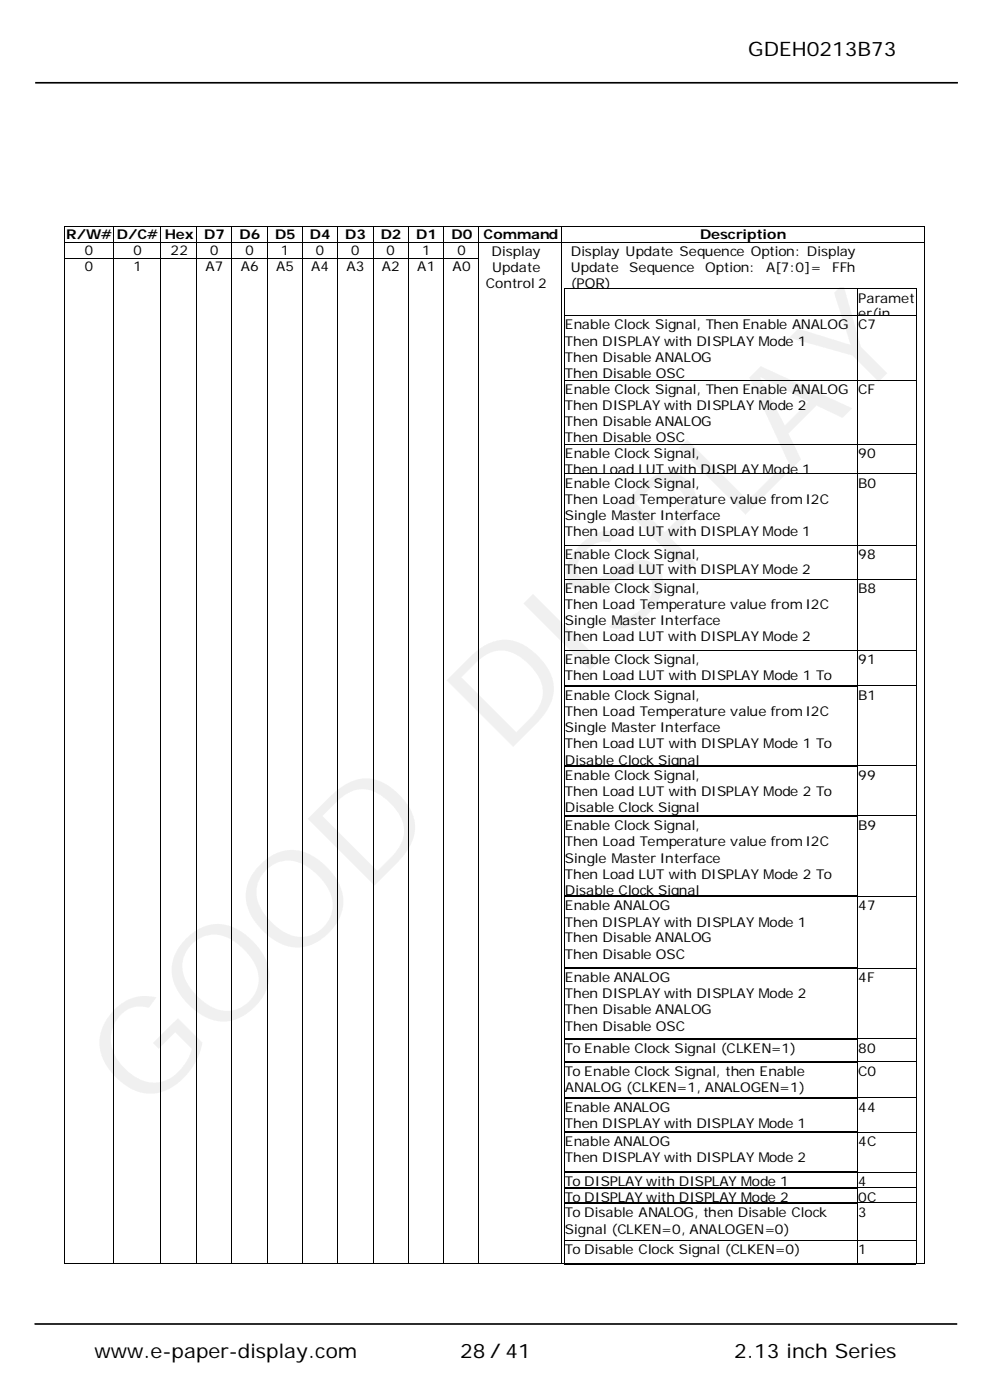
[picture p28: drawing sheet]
<svg xmlns="http://www.w3.org/2000/svg" width="210mm" height="297mm" viewBox="0 0 210 297" stroke-linecap="round" stroke-linejoin="round" font-family="sans-serif">
<defs><g id="words">
<g font-size="28.2">
<text x="106.8" y="160.5" transform="rotate(-45 106.8 160.5)">DISPLAY</text>
<text x="30.5" y="236.8" transform="rotate(-45 30.5 236.8)">GOOD</text>
</g>
<g font-size="4.2">
<text x="158.6" y="11.8">GDEH0213B73</text>
<text x="20" y="288.1">www.e-paper-display.com</text>
<text x="97.5" y="288.1">28／41</text>
<text x="155.7" y="288.1">2.13 inch Series</text>
</g>
<g font-size="2.9">
<text x="14" y="50.8">R/W#</text>
<text x="24.8" y="50.8">D/C#</text>
<text x="34.9" y="50.8">Hex</text>
<text x="43.3" y="50.8">D7</text>
<text x="50.8" y="50.8">D6</text>
<text x="58.3" y="50.8">D5</text>
<text x="65.7" y="50.8">D4</text>
<text x="73.2" y="50.8">D3</text>
<text x="80.7" y="50.8">D2</text>
<text x="88.2" y="50.8">D1</text>
<text x="95.7" y="50.8">D0</text>
<text x="102.5" y="50.8">Command</text>
<text x="148.4" y="50.8">Description</text>
<text x="18" y="54.1">0</text>
<text x="18" y="57.4">0</text>
<text x="28.3" y="54.1">0</text>
<text x="28.3" y="57.4">1</text>
<text x="36.2" y="54.1">22</text>
<text x="43.5" y="57.4">A7</text>
<text x="44.5" y="54.1">0</text>
<text x="51" y="57.4">A6</text>
<text x="52.1" y="54.1">0</text>
<text x="58.6" y="57.4">A5</text>
<text x="59.6" y="54.1">1</text>
<text x="65.9" y="57.4">A4</text>
<text x="66.9" y="54.1">0</text>
<text x="73.4" y="57.4">A3</text>
<text x="74.4" y="54.1">0</text>
<text x="80.9" y="57.4">A2</text>
<text x="82" y="54.1">0</text>
<text x="88.5" y="57.4">A1</text>
<text x="89.5" y="54.1">1</text>
<text x="96" y="57.4">A0</text>
<text x="97" y="54.1">0</text>
<text x="104.2" y="54.3">Display</text>
<text x="104.4" y="57.7">Update</text>
<text x="121" y="54.3">Display Update Sequence Option: Display</text>
<text x="121" y="57.7">Update</text>
<text x="133.4" y="57.7">Sequence</text>
<text x="149.5" y="57.7">Option:</text>
<text x="162.4" y="57.7">A[7:0]=</text>
<text x="176.4" y="57.7">FFh</text>
<text x="103" y="61.2">Control 2</text>
<text x="121" y="61.2">(POR)</text>
<text x="181.9" y="64.2">Paramet</text>
<text x="119.7" y="69.8">Enable Clock Signal, Then Enable ANALOG</text>
<text x="181.9" y="67.6">er(in</text>
<text x="181.9" y="69.8">C7</text>
<text x="119.7" y="73.3">Then DISPLAY with DISPLAY Mode 1</text>
<text x="119.7" y="76.7">Then Disable ANALOG</text>
<text x="119.7" y="80.2">Then Disable OSC</text>
<text x="119.7" y="83.6">Enable Clock Signal, Then Enable ANALOG</text>
<text x="181.9" y="83.6">CF</text>
<text x="119.7" y="87">Then DISPLAY with DISPLAY Mode 2</text>
<text x="119.7" y="90.3">Then Disable ANALOG</text>
<text x="119.7" y="93.8">Then Disable OSC</text>
<text x="119.7" y="97.2">Enable Clock Signal,</text>
<text x="119.7" y="100.6">Then Load LUT with DISPLAY Mode 1</text>
<text x="181.9" y="97.2">90</text>
<text x="119.7" y="103.5">Enable Clock Signal,</text>
<text x="119.7" y="106.9">Then Load Temperature value from I2C</text>
<text x="181.9" y="103.5">B0</text>
<text x="119.7" y="110.4">Single Master Interface</text>
<text x="119.7" y="113.7">Then Load LUT with DISPLAY Mode 1</text>
<text x="119.7" y="118.5">Enable Clock Signal,</text>
<text x="181.9" y="118.5">98</text>
<text x="119.7" y="121.9">Then Load LUT with DISPLAY Mode 2</text>
<text x="119.7" y="125.8">Enable Clock Signal,</text>
<text x="181.9" y="125.8">B8</text>
<text x="119.7" y="129.1">Then Load Temperature value from I2C</text>
<text x="119.7" y="132.6">Single Master Interface</text>
<text x="119.7" y="136">Then Load LUT with DISPLAY Mode 2</text>
<text x="119.7" y="140.9">Enable Clock Signal,</text>
<text x="181.9" y="140.9">91</text>
<text x="119.7" y="144.3">Then Load LUT with DISPLAY Mode 1 To</text>
<text x="119.7" y="148.5">Enable Clock Signal,</text>
<text x="181.9" y="148.5">B1</text>
<text x="119.7" y="151.9">Then Load Temperature value from I2C</text>
<text x="119.7" y="155.4">Single Master Interface</text>
<text x="119.7" y="158.8">Then Load LUT with DISPLAY Mode 1 To</text>
<text x="119.7" y="162.3">Disable Clock Signal</text>
<text x="119.7" y="165.5">Enable Clock Signal,</text>
<text x="181.9" y="165.5">99</text>
<text x="119.7" y="168.9">Then Load LUT with DISPLAY Mode 2 To</text>
<text x="119.7" y="172.3">Disable Clock Signal</text>
<text x="119.7" y="176.2">Enable Clock Signal,</text>
<text x="119.7" y="179.6">Then Load Temperature value from I2C</text>
<text x="181.9" y="176.2">B9</text>
<text x="119.7" y="183.1">Single Master Interface</text>
<text x="119.7" y="186.4">Then Load LUT with DISPLAY Mode 2 To</text>
<text x="119.7" y="189.9">Disable Clock Signal</text>
<text x="119.7" y="193.1">Enable ANALOG</text>
<text x="119.7" y="196.6">Then DISPLAY with DISPLAY Mode 1</text>
<text x="181.9" y="193.1">47</text>
<text x="119.7" y="200">Then Disable ANALOG</text>
<text x="119.7" y="203.5">Then Disable OSC</text>
<text x="119.7" y="208.3">Enable ANALOG</text>
<text x="181.9" y="208.3">4F</text>
<text x="119.7" y="211.8">Then DISPLAY with DISPLAY Mode 2</text>
<text x="119.7" y="215.2">Then Disable ANALOG</text>
<text x="119.7" y="218.7">Then Disable OSC</text>
<text x="119.7" y="223.4">To Enable Clock Signal (CLKEN=1)</text>
<text x="181.9" y="223.4">80</text>
<text x="119.7" y="231.7">ANALOG (CLKEN=1, ANALOGEN=1)</text>
<text x="119.7" y="228.4">To Enable Clock Signal, then Enable</text>
<text x="181.9" y="228.4">C0</text>
<text x="119.7" y="235.9">Enable ANALOG</text>
<text x="119.7" y="239.3">Then DISPLAY with DISPLAY Mode 1</text>
<text x="181.9" y="235.9">44</text>
<text x="119.7" y="243.3">Enable ANALOG</text>
<text x="181.9" y="243.3">4C</text>
<text x="119.7" y="246.6">Then DISPLAY with DISPLAY Mode 2</text>
<text x="119.7" y="251.6">To DISPLAY with DISPLAY Mode 1</text>
<text x="181.9" y="251.6">4</text>
<text x="119.7" y="255">To DISPLAY with DISPLAY Mode 2</text>
<text x="181.9" y="255">0C</text>
<text x="119.7" y="258.3">To Disable ANALOG, then Disable Clock</text>
<text x="119.7" y="261.8">Signal (CLKEN=0, ANALOGEN=0)</text>
<text x="181.9" y="258.3">3</text>
<text x="119.7" y="266">To Disable Clock Signal (CLKEN=0)</text>
<text x="181.9" y="266">1</text>
</g>
</g></defs>
<g fill="#000">
<path d="M13.6 47.9l.2 .1zM13.6 51.3l.2 .1zM13.6 54.8l.2 .1zM24 47.9l.1 .1zM24 51.3l.1 .1zM24 54.8l.1 .1zM34 47.9l.2 .1zM34 51.3l.2 .1zM34 54.8l.2 .1zM41.5 47.9l.2 .1zM41.5 51.3l.2 .1zM41.5 54.8l.2 .1z"/>
<path d="M49 47.9l.2 .1zM49 51.3l.2 .1zM49 54.8l.2 .1zM56.6 47.9l.1 .1zM56.6 51.3l.1 .1zM56.6 54.8l.1 .1zM64.1 47.9l.1 .1zM64.1 51.3l.1 .1zM64.1 54.8l.1 .1zM71.6 47.9l.1 .1zM71.6 51.3l.1 .1zM71.6 54.8l.1 .1z"/>
<path d="M79.1 47.9l.1 .1zM79.1 51.3l.1 .1zM79.1 54.8l.1 .1zM86.6 47.9l.1 .1zM94 47.9l.1 .1zM101.5 47.9l.1 .1zM119 47.9l.1 .1zM195.8 47.9l.1 .1zM13.6 61.2l.2 .1zM13.6 66.9l.2 .2zM24 61.2l.1 .1zM24 66.9l.1 .2z"/>
<path d="M34 61.2l.2 .1zM34 66.9l.2 .2zM41.5 61.2l.2 .1zM41.5 66.9l.2 .2zM49 61.2l.2 .1zM49 66.9l.2 .2zM56.6 61.2l.1 .1zM56.6 66.9l.1 .2zM64.1 61.2l.1 .1zM64.1 66.9l.1 .2zM71.6 61.2l.1 .1zM71.6 66.9l.1 .2z"/>
<path d="M79.1 61.2l.1 .1zM79.1 66.9l.1 .2zM13.6 80.6l.2 .1zM13.6 94.2l.2 .1zM24 80.6l.1 .1zM24 94.2l.1 .1zM34 80.6l.2 .1zM34 94.2l.2 .1zM41.5 80.6l.2 .1zM41.5 94.2l.2 .1zM49 80.6l.2 .1zM49 94.2l.2 .1z"/>
<path d="M56.6 80.6l.1 .1zM56.6 94.2l.1 .1zM64.1 80.6l.1 .1zM64.1 94.2l.1 .1zM71.6 80.6l.1 .1zM71.6 94.2l.1 .1zM79.1 80.6l.1 .1zM79.1 94.2l.1 .1zM13.6 100.5l.2 .1zM13.6 115.6l.2 .1zM24 100.5l.1 .1zM24 115.6l.1 .1z"/>
<path d="M34 100.5l.2 .1zM34 115.6l.2 .1zM41.5 100.5l.2 .1zM41.5 115.6l.2 .1zM49 100.5l.2 .1zM49 115.6l.2 .1zM56.6 100.5l.1 .1zM56.6 115.6l.1 .1zM64.1 100.5l.1 .1zM64.1 115.6l.1 .1zM71.6 100.5l.1 .1zM71.6 115.6l.1 .1z"/>
<path d="M79.1 100.5l.1 .1zM79.1 115.6l.1 .1zM13.6 122.9l.2 .1zM13.6 138l.2 .1zM24 122.9l.1 .1zM24 138l.1 .1zM34 122.9l.2 .1zM34 138l.2 .1zM41.5 122.9l.2 .1zM41.5 138l.2 .1zM49 122.9l.2 .1zM49 138l.2 .1z"/>
<path d="M56.6 122.9l.1 .1zM56.6 138l.1 .1zM64.1 122.9l.1 .1zM64.1 138l.1 .1zM71.6 122.9l.1 .1zM71.6 138l.1 .1zM79.1 122.9l.1 .1zM79.1 138l.1 .1zM13.6 145.4h.2v.4h-.2zM24 145.4h.1v.4h-.1zM34 145.4h.2v.4h-.2zM41.5 145.4h.2v.4h-.2z"/>
<path d="M49 145.4h.2v.4h-.2zM56.6 145.4h.1v.4h-.1zM64.1 145.4h.1v.4h-.1zM71.6 145.4h.1v.4h-.1zM79.1 145.4h.1v.4h-.1zM101.5 173.1h.1v.3h-.1zM119 173.1h.1v.3h-.1zM119.6 173.1h.1v.3h-.1zM181.7 173.1h.1v.3h-.1zM194.2 173.1h.1v.3h-.1zM195.8 173.1h.1v.3h-.1zM101.5 190.1h.1v.3h-.1z"/>
<path d="M119 190.1h.1v.3h-.1zM119.6 190.1h.1v.3h-.1zM181.7 190.1h.1v.3h-.1zM194.2 190.1h.1v.3h-.1zM195.8 190.1h.1v.3h-.1zM101.5 205.3h.1v.4h-.1zM119 205.3h.1v.4h-.1zM119.6 205.3h.1v.4h-.1zM181.7 205.3h.1v.4h-.1zM194.2 205.3h.1v.4h-.1zM195.8 205.3h.1v.4h-.1zM101.5 220.2h.1v.4h-.1z"/>
<path d="M101.5 225.2h.1v.4h-.1zM101.5 232.7h.1v.4h-.1zM119 220.2h.1v.4h-.1zM119 225.2h.1v.4h-.1zM119 232.7h.1v.4h-.1zM119.6 220.2h.1v.4h-.1zM119.6 225.2h.1v.4h-.1zM119.6 232.7h.1v.4h-.1zM181.7 220.2h.1v.4h-.1zM181.7 225.2h.1v.4h-.1zM181.7 232.7h.1v.4h-.1zM194.2 220.2h.1v.4h-.1z"/>
<path d="M194.2 225.2h.1v.4h-.1zM194.2 232.7h.1v.4h-.1zM195.8 220.2h.1v.4h-.1zM195.8 225.2h.1v.4h-.1zM195.8 232.7h.1v.4h-.1zM13.6 248.6h.2v.4h-.2zM13.6 251.9h.2v.4h-.2zM13.6 255.1h.2v.4h-.2zM24 248.6h.1v.4h-.1zM24 251.9h.1v.4h-.1zM24 255.1h.1v.4h-.1zM34 248.6h.2v.4h-.2z"/>
<path d="M34 251.9h.2v.4h-.2zM34 255.1h.2v.4h-.2zM41.5 248.6h.2v.4h-.2zM41.5 251.9h.2v.4h-.2zM41.5 255.1h.2v.4h-.2zM49 248.6h.2v.4h-.2zM49 251.9h.2v.4h-.2zM49 255.1h.2v.4h-.2zM56.6 248.6h.1v.4h-.1zM56.6 251.9h.1v.4h-.1zM56.6 255.1h.1v.4h-.1zM64.1 248.6h.1v.4h-.1z"/>
<path d="M64.1 251.9h.1v.4h-.1zM64.1 255.1h.1v.4h-.1zM71.6 248.6h.1v.4h-.1zM71.6 251.9h.1v.4h-.1zM71.6 255.1h.1v.4h-.1zM79.1 248.6h.1v.4h-.1zM79.1 251.9h.1v.4h-.1zM79.1 255.1h.1v.4h-.1zM86.6 248.6h.1v.4h-.1zM86.6 251.9h.1v.4h-.1zM86.6 255.1h.1v.4h-.1zM94 248.6h.1v.4h-.1z"/>
<path d="M94 251.9h.1v.4h-.1zM94 255.1h.1v.4h-.1zM101.5 240.1h.1v.4h-.1zM101.5 248.6h.1v.4h-.1zM101.5 251.9h.1v.4h-.1zM101.5 255.1h.1v.4h-.1zM119 240.1h.1v.4h-.1zM119 248.6h.1v.4h-.1zM119 251.9h.1v.4h-.1zM119 255.1h.1v.4h-.1zM119.6 240.1h.1v.4h-.1zM119.6 248.6h.1v.4h-.1z"/>
<path d="M119.6 251.9h.1v.4h-.1zM119.6 255.1h.1v.4h-.1zM181.7 240.1h.1v.4h-.1zM181.7 248.6h.1v.4h-.1zM181.7 251.9h.1v.4h-.1zM181.7 255.1h.1v.4h-.1zM194.2 240.1h.1v.4h-.1zM194.2 248.6h.1v.4h-.1zM194.2 251.9h.1v.4h-.1zM194.2 255.1h.1v.4h-.1zM195.8 240.1h.1v.4h-.1zM195.8 248.6h.1v.4h-.1z"/>
<path d="M195.8 251.9h.1v.4h-.1zM195.8 255.1h.1v.4h-.1zM13.6 263.2l.2 .1zM13.6 268l.2 .2zM24 263.2l.1 .1zM24 268l.1 .2zM34 263.2l.2 .1zM34 268l.2 .2zM41.5 263.2l.2 .1zM41.5 268l.2 .2zM49 263.2l.2 .1zM49 268l.2 .2z"/>
<path d="M56.6 263.2l.1 .1zM56.6 268l.1 .2zM64.1 263.2l.1 .1zM64.1 268l.1 .2zM71.6 263.2l.1 .1zM71.6 268l.1 .2zM79.1 263.2l.1 .1zM79.1 268l.1 .2zM86.6 263.2l.1 .1zM86.6 268l.1 .2zM94 263.2l.1 .1zM94 268l.1 .2z"/>
<path d="M101.5 263.2l.1 .1zM101.5 268l.1 .2zM119 263.2l.1 .1zM119 268l.1 .2zM119.1 268h.5v.2h-.5zM119.6 263.2l.1 .1zM119.6 268l.1 .2zM181.7 263.2l.1 .1zM181.7 268h.2v.3h-.2zM194.2 263.2l.1 .1zM194.2 268l.1 .2zM194.3 268h1.5v.2h-1.5z"/>
<path d="M195.8 263.2l.1 .1zM195.8 268l.1 .2z"/>
</g>
<g fill="none" stroke="#000" stroke-width=".21">
<path d="M13.7 48v3.3M13.7 51.4v3.4M13.7 54.9v6.3M13.8 48h10.2M13.8 51.4h10.2M13.8 54.9h10.2M24.1 48v3.3M24.1 51.4v3.4M24.1 54.9v6.3M24.1 48h9.9M24.1 51.4h9.9M24.1 54.9h9.9"/>
<path d="M34.1 48v3.3M34.1 51.4v3.4M34.1 54.9v6.3M34.2 48h7.3M34.2 51.4h7.3M34.2 54.9h7.3M41.6 48v3.3M41.6 51.4v3.4M41.6 54.9v6.3M41.7 48h7.3M41.7 51.4h7.3M41.7 54.9h7.3"/>
<path d="M49.1 48v3.3M49.1 51.4v3.4M49.1 54.9v6.3M49.2 48h7.4M49.2 51.4h7.4M49.2 54.9h7.4M56.6 48v3.3M56.6 51.4v3.4M56.6 54.9v6.3M56.7 48h7.4M56.7 51.4h7.4M56.7 54.9h7.4"/>
<path d="M64.1 48v3.3M64.1 51.4v3.4M64.1 54.9v6.3M64.2 48h7.4M64.2 51.4h7.4M64.2 54.9h7.4M71.6 48v3.3M71.6 51.4v3.4M71.6 54.9v6.3M71.7 48h7.4M71.7 51.4h7.4M71.7 54.9h7.4"/>
<path d="M79.1 48v3.3M79.1 51.4v3.4M79.1 54.9v6.3M79.2 48h7.4M79.2 51.4h7.4M79.2 54.9h7.4M86.6 48v3.3M86.7 48h7.3M94 48v3.3M94.1 48h7.4M101.5 48v3.3M101.6 48h17.4"/>
<path d="M119.1 48v3.3M119.1 48h76.7M119.1 51.4h76.7M195.9 48v3.3M13.7 61.3v5.6M13.7 67.1v13.5M24.1 61.3v5.6M24.1 67.1v13.5M34.1 61.3v5.6M34.1 67.1v13.5M41.6 61.3v5.6M41.6 67.1v13.5"/>
<path d="M49.1 61.3v5.6M49.1 67.1v13.5M56.6 61.3v5.6M56.6 67.1v13.5M64.1 61.3v5.6M64.1 67.1v13.5M71.6 61.3v5.6M71.6 67.1v13.5M79.1 61.3v5.6M79.1 67.1v13.5M119.7 61.3h62M119.7 67h62"/>
<path d="M13.7 80.7v13.5M13.7 94.3v6.2M24.1 80.7v13.5M24.1 94.3v6.2M34.1 80.7v13.5M34.1 94.3v6.2M41.6 80.7v13.5M41.6 94.3v6.2M49.1 80.7v13.5M49.1 94.3v6.2M56.6 80.7v13.5M56.6 94.3v6.2"/>
<path d="M64.1 80.7v13.5M64.1 94.3v6.2M71.6 80.7v13.5M71.6 94.3v6.2M79.1 80.7v13.5M79.1 94.3v6.2M119.7 80.6h62M119.7 94.3h62M13.7 100.6v15M13.7 115.7v7.2M24.1 100.6v15M24.1 115.7v7.2"/>
<path d="M34.1 100.6v15M34.1 115.7v7.2M41.6 100.6v15M41.6 115.7v7.2M49.1 100.6v15M49.1 115.7v7.2M56.6 100.6v15M56.6 115.7v7.2M64.1 100.6v15M64.1 115.7v7.2M71.6 100.6v15M71.6 115.7v7.2"/>
<path d="M79.1 100.6v15M79.1 115.7v7.2M119.7 100.5h62M119.7 115.7h62M13.7 123v15M13.7 138.1v7.3M24.1 123v15M24.1 138.1v7.3M34.1 123v15M34.1 138.1v7.3M41.6 123v15M41.6 138.1v7.3"/>
<path d="M49.1 123v15M49.1 138.1v7.3M56.6 123v15M56.6 138.1v7.3M64.1 123v15M64.1 138.1v7.3M71.6 123v15M71.6 138.1v7.3M79.1 123v15M79.1 138.1v7.3M119.7 122.9h62M119.7 138.1h62"/>
<path d="M13.7 145.8v16.6M24.1 145.8v16.6M34.1 145.8v16.6M41.6 145.8v16.6M49.1 145.8v16.6M56.6 145.8v16.6M64.1 145.8v16.6M71.6 145.8v16.6M79.1 145.8v16.6M101.5 162.8v10.3M101.5 173.4v16.7M119.1 162.8v10.3"/>
<path d="M119.1 173.4v16.7M119.7 162.8v10.3M119.7 173.4v16.7M181.7 162.8v10.3M181.7 173.4v16.7M181.8 173.1h12.4M194.3 162.8v10.3M194.3 173.4v16.7M195.9 162.8v10.3M195.9 173.4v16.7M101.5 190.5v14.8M119.1 190.5v14.8"/>
<path d="M119.7 190.5v14.8M181.7 190.5v14.8M181.8 190.1h12.4M194.3 190.5v14.8M195.9 190.5v14.8M101.5 205.7v14.5M119.1 205.7v14.5M119.7 205.7v14.5M181.7 205.7v14.5M181.8 205.4h12.4M194.3 205.7v14.5M195.9 205.7v14.5"/>
<path d="M101.5 220.6v4.6M101.5 225.6v7.1M101.5 233.1v7M119.1 220.6v4.6M119.1 225.6v7.1M119.1 233.1v7M119.7 220.6v4.6M119.7 225.6v7.1M119.7 233.1v7M181.7 220.6v4.6M181.7 225.6v7.1M181.7 233.1v7"/>
<path d="M181.8 220.3h12.4M181.8 225.3h12.4M181.8 232.8h12.4M194.3 220.6v4.6M194.3 225.6v7.1M194.3 233.1v7M195.9 220.6v4.6M195.9 225.6v7.1M195.9 233.1v7M13.7 240.5v8.1M13.7 249v2.9M13.7 252.3v2.8"/>
<path d="M13.7 255.5v7.7M24.1 240.5v8.1M24.1 249v2.9M24.1 252.3v2.8M24.1 255.5v7.7M34.1 240.5v8.1M34.1 249v2.9M34.1 252.3v2.8M34.1 255.5v7.7M41.6 240.5v8.1M41.6 249v2.9M41.6 252.3v2.8"/>
<path d="M41.6 255.5v7.7M49.1 240.5v8.1M49.1 249v2.9M49.1 252.3v2.8M49.1 255.5v7.7M56.6 240.5v8.1M56.6 249v2.9M56.6 252.3v2.8M56.6 255.5v7.7M64.1 240.5v8.1M64.1 249v2.9M64.1 252.3v2.8"/>
<path d="M64.1 255.5v7.7M71.6 240.5v8.1M71.6 249v2.9M71.6 252.3v2.8M71.6 255.5v7.7M79.1 240.5v8.1M79.1 249v2.9M79.1 252.3v2.8M79.1 255.5v7.7M86.6 240.5v8.1M86.6 249v2.9M86.6 252.3v2.8"/>
<path d="M86.6 255.5v7.7M94 240.5v8.1M94 249v2.9M94 252.3v2.8M94 255.5v7.7M101.5 240.5v8.1M101.5 249v2.9M101.5 252.3v2.8M101.5 255.5v7.7M119.1 240.5v8.1M119.1 249v2.9M119.1 252.3v2.8"/>
<path d="M119.1 255.5v7.7M119.7 240.5v8.1M119.7 249v2.9M119.7 252.3v2.8M119.7 255.5v7.7M181.7 240.5v8.1M181.7 249v2.9M181.7 252.3v2.8M181.7 255.5v7.7M181.8 240.2h12.4M181.8 248.7h12.4M181.8 252h12.4"/>
<path d="M181.8 255.2h12.4M194.3 240.5v8.1M194.3 249v2.9M194.3 252.3v2.8M194.3 255.5v7.7M195.9 240.5v8.1M195.9 249v2.9M195.9 252.3v2.8M195.9 255.5v7.7M13.7 263.3v4.7M13.8 268.1h10.2M24.1 263.3v4.7"/>
<path d="M24.1 268.1h9.9M34.1 263.3v4.7M34.2 268.1h7.3M41.6 263.3v4.7M41.7 268.1h7.3M49.1 263.3v4.7M49.2 268.1h7.4M56.6 263.3v4.7M56.7 268.1h7.4M64.1 263.3v4.7M64.2 268.1h7.4M71.6 263.3v4.7"/>
<path d="M71.7 268.1h7.4M79.1 263.3v4.7M79.2 268.1h7.4M86.6 263.3v4.7M86.7 268.1h7.3M94 263.3v4.7M94.1 268.1h7.4M101.5 263.3v4.7M101.6 268.1h17.4M119.1 263.3v4.7M119.7 263.3v4.7M119.7 263.2h62"/>
<path d="M181.7 263.3v4.7M181.8 263.2h12.4M194.3 263.3v4.7M195.9 263.3v4.7"/>
</g>
<g fill="none" stroke="#000" stroke-width=".25">
<path d="M119.7 145.5h62M119.7 162.5h62M119.7 173.2h62M119.7 190.2h62M119.7 205.5h62M119.7 220.4h62M119.7 225.4h62M119.7 232.9h62M119.7 240.3h62M119.7 248.8h62M119.7 252h62M119.7 255.3h62"/>
<path d="M119.7 268.2h62M181.9 268.2h12.3"/>
</g>
<path d="M7.5 17.6h195.6M7.3 280.9h195.6" fill="none" stroke="#000" stroke-width=".35"/>
<use href="#words"/>
</svg>
